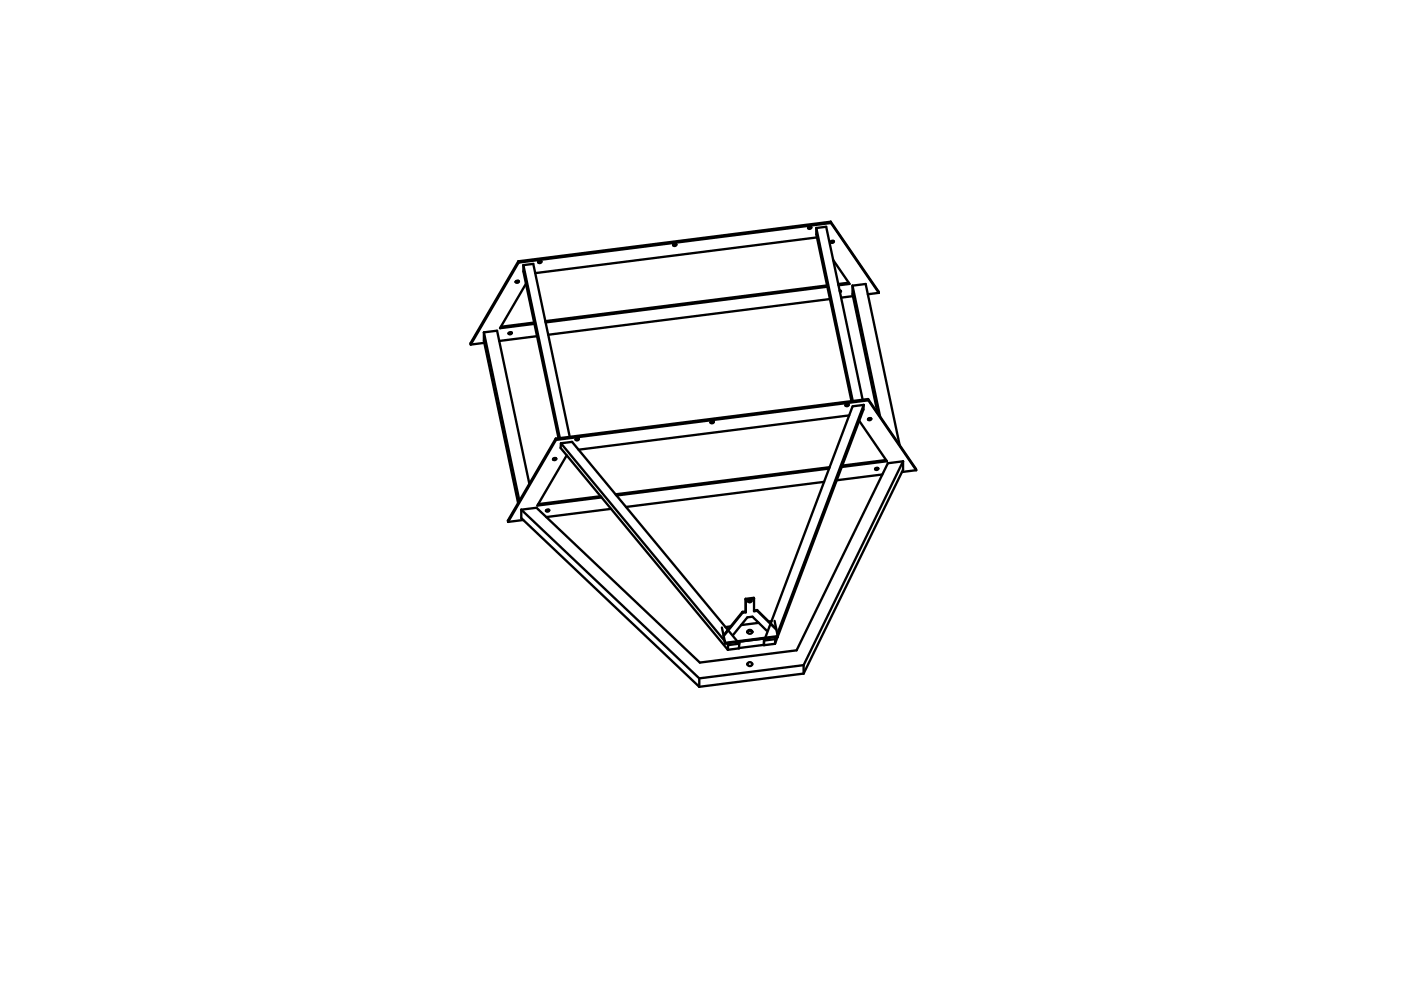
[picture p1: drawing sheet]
<svg xmlns="http://www.w3.org/2000/svg" width="420mm" height="297mm" viewBox="0 0 420 297" stroke-linecap="round" stroke-linejoin="round" font-family="sans-serif">
<path d="M217.8 134.3h.1" fill="none" stroke="#000" stroke-width=".3"/>
<g fill="#fff">
<path d="M164.4 100.3l84.5-10.7 6.5 30.6-84.5 10.7z" fill-rule="evenodd"/>
<path d="M187.7 152l59.4-7.6-15.7 41.8-.8 .1-3.6-3.4-.9 .1v-3.8l-2.5 .3v3.8l-.9 .1-3.6 4.4-1.5 .2z" fill-rule="evenodd"/>
<path d="M163.8 155l19.5-2.5 35 42.3 3.3-.5-3.3 .5 .1-1.4 3.3-.5-.1 1.3 7.5-.8 3.3-.4 18.5-49 13.7-1.8-25.7 52.7-29 3.7z" fill-rule="evenodd"/>
<path d="M160.5 81.9l84.5-10.7 3 14.4-84.5 10.7z" fill-rule="evenodd"/>
<path d="M173.5 134.8l81.2-10.3-5.9 15.5-64.2 8.2z" fill-rule="evenodd"/>
</g>
<path d="M217.8 134.3h.1" fill="none" stroke="#000" stroke-width=".3"/>
<path d="M166.7 131.9l93.7-11.9 14.4 20.9-4.3 .6 .3-.7v-2.5l-4.5 .5-1.7 3.4-13.7 1.8 1.5-4 13.6-1.7-8.3-12.2 1.2-3.3 .1-1.4-3.3 .4-1 2.7-81.2 10.3-1.9-2.4-3.4 .5-.1 1.4 1.9 2.2-8.8 15 19.2-2.4 2.9 3.4-19.5 2.5-2.9-2.8-4.6 .6v2.5l.6 .6-4.5 .5z" fill-rule="evenodd" fill="#fff"/>
<path d="M217.8 134.3h.1" fill="none" stroke="#000" stroke-width=".3"/>
<g fill="#fff">
<path d="M156.3 152.8l4.6-.6 49 46.4 29-3.7 27.4-56.1 4.5-.5-29.8 61.1-31.3 3.9z" fill-rule="evenodd"/>
<path d="M155.5 78.7l93.7-11.9 14.4 21-3.3 .4-.7-3.1-3.9 .5 .1 3.2-3.5 .4-.4-1.6 .3-.3-.4-.2-.3-1.6 3.3-.4-4.9-7.2-2.1-9.9-3 .3 .2 2.9-84.5 10.7-.6-2.8-2.9 .4v1.9l.7 3.6-7.7 13.4 10.3-1.3 .8 3.7-11.4 1.4-.6-3.1-4 .5 .2 3.2-4.1 .5z" fill-rule="evenodd"/>
<path d="M149.7 102.2l11.4-1.4 6.4 30.6-.8 .1-7.9 13.5z" fill-rule="evenodd"/>
<path d="M163.6 96.6l84.5-10.7 .8 3.7-84.5 10.7z" fill-rule="evenodd"/>
<path d="M184.9 148.5l63.7-8.1-1.5 4-59.4 7.6z" fill-rule="evenodd"/>
<path d="M255.7 121.8l3.3-.4-25.9 68.6-.8-3.9 1 4.6-3.8 .5 1.6-4.2 1.7 1.7-5.8-5.8 5.7 5.6-1.6-1.6z" fill-rule="evenodd"/>
<path d="M168.2 132.9l3.4-.5 46.7 56.4-1.3 1.6-.5-2.3 .8 4z" fill-rule="evenodd"/>
</g>
<path d="M217.8 134.3h.1" fill="none" stroke="#000" stroke-width=".3"/>
<g fill="#fff">
<path d="M170 136.5l10.1 12.2-18.7 2.4z"/>
<path d="M257.7 126.1l8 11.8-13.1 1.7z"/>
<path d="M145.1 99.6l4-.5 9.7 45.9-3 5.1z" fill-rule="evenodd"/>
<path d="M255.7 85.6l3.9-.5 10.2 48.3-5.9-8.5z" fill-rule="evenodd"/>
<path d="M244.8 68.3l3-.3 10.9 51.8-3 .4z" fill-rule="evenodd"/>
<path d="M157 79.5l2.9-.4 11 51.8-3 .4z" fill-rule="evenodd"/>
<path d="M156.3 152.8l53.4 50.5v2.6l-53.4-50.6z" fill-rule="evenodd"/>
<path d="M252.3 89.2l3.5-.4 7.4 34.9-2.9-4.1-1.6 .2z" fill-rule="evenodd"/>
<path d="M223.7 179.7l2.4-.3v3.8l1-.1 4 3.9-1.6 4.2-8.4 1-2.7-3.2 4.3-5.4 1-.1z" fill-rule="evenodd"/>
<path d="M209.7 203.3l31.3-3.9v2.5l-31.3 4z" fill-rule="evenodd"/>
<path d="M168.2 132.9l49.1 59.2 .2 .8 .4-.1 .5 .6-.1 1.4-50.2-60.5z" fill-rule="evenodd"/>
</g>
<path d="M217.8 134.3h.1" fill="none" stroke="#000" stroke-width=".3"/>
<g fill="#fff">
<path d="M157.7 85l2.5 11.7-10 1.3z"/>
<path d="M249.9 77.9l4.6 6.8-3.1 .4z"/>
<path d="M217.6 188l1.5-.2-.8 1z"/>
<path d="M230.6 186.3l.8-.1-.3 .7z"/>
<path d="M221.3 192.4l.3-.1v.5z"/>
<path d="M217.3 192.1l.2 .8z"/>
<path d="M270.8 138.3v2.5l-29.8 61.1v-2.5z" fill-rule="evenodd"/>
<path d="M155.4 78.3l93.7-11.8 .1 .3-93.7 11.9z" fill-rule="evenodd"/>
<path d="M166.7 131.5l93.6-11.9 .1 .4-93.7 11.9z" fill-rule="evenodd"/>
<path d="M163.5 96.3l84.5-10.7 .1 .3-84.5 10.7z" fill-rule="evenodd"/>
<path d="M259 121.4l-.1 1.4-25.6 67.9-.2-.7z" fill-rule="evenodd"/>
<path d="M145.1 99.6l10.7 50.5-.4 .7-10.3-48.6z" fill-rule="evenodd"/>
<path d="M184.6 148.2l64.2-8.2-.2 .4-63.7 8.1z" fill-rule="evenodd"/>
<path d="M157 79.5l10.9 51.8-.4 .1-10.5-50z" fill-rule="evenodd"/>
<path d="M244.8 68.3l10.9 51.9h-.3l-10.6-50z" fill-rule="evenodd"/>
<path d="M255.7 85.6l8.2 39.3-.7-1.2-7.4-34.9z" fill-rule="evenodd"/>
<path d="M221.6 192.3l7.5-.9v1.9l-7.5 .9z" fill-rule="evenodd"/>
<path d="M218.4 189l2.7 3.2-3.6 .5-.5-2.1z" fill-rule="evenodd"/>
<path d="M155.4 78.3l.1 .4-14.3 24.6-.1-.4z" fill-rule="evenodd"/>
<path d="M166.7 131.5v.4l-14.3 24.5-.1-.3z" fill-rule="evenodd"/>
<path d="M161.4 151.1l18.7-2.4 .3 .4-19.2 2.4z" fill-rule="evenodd"/>
<path d="M224.1 185l1.6-.2 1.8 1.9-5.2 .7z" fill-rule="evenodd"/>
<path d="M224.1 185l1.6-.2 4.2 4.2-2.4-2.3-5.2 .7-2.4 2.9z" fill-rule="evenodd"/>
<path d="M252.6 139.6l13.1-1.7 .3 .4-13.6 1.7z" fill-rule="evenodd"/>
<path d="M229.2 192l3.3-.4-.1 1.4-3.3 .4z" fill-rule="evenodd"/>
<path d="M150.2 98l10-1.3 .1 .4-10.3 1.3z" fill-rule="evenodd"/>
<path d="M249.1 66.5l14.5 21.3z" fill-rule="evenodd"/>
<path d="M260.3 119.6l14.5 21.3z" fill-rule="evenodd"/>
<path d="M217.5 192.7l15.8-2-.1 .2-15.7 2z" fill-rule="evenodd"/>
<path d="M217.9 192.8l3.4-.4 .4 .5-3.3 .5z" fill-rule="evenodd"/>
<path d="M229.4 191.4l3.4-.5-.3 .7-3.3 .4z" fill-rule="evenodd"/>
<path d="M222.7 183.4v.2l-5.7 7v-.2z" fill-rule="evenodd"/>
<path d="M224.3 189a.67 .67 0 0 1 1-.2 .67 .67 0 0 1 .1 1h-1l-.3-.4z" fill-rule="evenodd"/>
<path d="M224.3 198.6a.65 .65 0 0 1 1.1 0 .65 .65 0 0 1-.2 1 .64 .64 0 0 1-.9-.1 .64 .64 0 0 1 0-.9z" fill-rule="evenodd"/>
<path d="M251.4 85.1l3.1-.4 .3 .4-3.3 .4z" fill-rule="evenodd"/>
<path d="M224.2 189.3a.7 .7 0 0 1 .8-.3 .7 .7 0 0 1 .5 .7 .7 .7 0 0 1-.8 .3 .7 .7 0 0 1-.5-.7z" fill-rule="evenodd"/>
<path d="M232.8 190.9h.4l-.8 2.1z" fill-rule="evenodd"/>
<path d="M223.6 179.5l2.5-.3v.2l-2.4 .3z" fill-rule="evenodd"/>
<path d="M152.6 99.8l.4-.2 .5 .1a.47 .47 0 0 1-.4 .5 .47 .47 0 0 1-.6-.3z" fill-rule="evenodd"/>
<path d="M242.4 68.2l.4-.2 .5 .1a.47 .47 0 0 1-.4 .5 .47 .47 0 0 1-.5-.3z" fill-rule="evenodd"/>
<path d="M161.5 78.4l.3-.2 .5 .1a.47 .47 0 0 1-.3 .6 .47 .47 0 0 1-.6-.4z" fill-rule="evenodd"/>
<path d="M154.7 84.3l.4-.2 .5 .1a.47 .47 0 0 1-.4 .6 .47 .47 0 0 1-.5-.4z" fill-rule="evenodd"/>
<path d="M260.4 125.5l.4-.2 .5 .1a.47 .47 0 0 1-.4 .6 .47 .47 0 0 1-.6-.4z" fill-rule="evenodd"/>
<path d="M172.7 131.6l.3-.2 .6 .1a.47 .47 0 0 1-.4 .5 .47 .47 0 0 1-.6-.3z" fill-rule="evenodd"/>
<path d="M213.2 126.4l.3-.1 .5 .1a.47 .47 0 0 1-.4 .5 .47 .47 0 0 1-.5-.4z" fill-rule="evenodd"/>
<path d="M165.9 137.5l.4-.2 .5 .1a.47 .47 0 0 1-.4 .5 .47 .47 0 0 1-.5-.3z" fill-rule="evenodd"/>
<path d="M253.6 121.3l.4-.2 .5 .1a.47 .47 0 0 1-.4 .6 .47 .47 0 0 1-.5-.4z" fill-rule="evenodd"/>
<path d="M262.5 140.4l.4-.2 .5 .1a.47 .47 0 0 1-.4 .6 .47 .47 0 0 1-.5-.4z" fill-rule="evenodd"/>
<path d="M201.9 73.3l.4-.2 .5 .1a.47 .47 0 0 1-.4 .5 .47 .47 0 0 1-.5-.3z" fill-rule="evenodd"/>
<path d="M163.8 152.9l.4-.2 .5 .1a.47 .47 0 0 1-.4 .6 .47 .47 0 0 1-.5-.4z" fill-rule="evenodd"/>
<path d="M249.2 72.4l.3-.2 .5 .1a.47 .47 0 0 1-.3 .5 .47 .47 0 0 1-.6-.3z" fill-rule="evenodd"/>
<path d="M152.6 99.8l.9-.1a.47 .47 0 0 1-.4 .5 .47 .47 0 0 1-.6-.3z" fill-rule="evenodd"/>
<path d="M161.5 78.4l.8-.1a.47 .47 0 0 1-.3 .6 .47 .47 0 0 1-.6-.4z" fill-rule="evenodd"/>
<path d="M242.4 68.2l.9-.1a.47 .47 0 0 1-.4 .5 .47 .47 0 0 1-.5-.3z" fill-rule="evenodd"/>
<path d="M165.9 137.5l.9-.1a.47 .47 0 0 1-.4 .5 .47 .47 0 0 1-.5-.3z" fill-rule="evenodd"/>
<path d="M213.2 126.4h.8a.47 .47 0 0 1-.4 .5 .47 .47 0 0 1-.5-.4z" fill-rule="evenodd"/>
<path d="M172.7 131.6l.9-.1a.47 .47 0 0 1-.4 .5 .47 .47 0 0 1-.6-.3z" fill-rule="evenodd"/>
<path d="M262.5 140.4l.9-.1a.47 .47 0 0 1-.4 .6 .47 .47 0 0 1-.5-.4z" fill-rule="evenodd"/>
<path d="M154.7 84.3l.9-.1a.47 .47 0 0 1-.4 .6 .47 .47 0 0 1-.5-.4z" fill-rule="evenodd"/>
<path d="M260.4 125.5l.9-.1a.47 .47 0 0 1-.4 .6 .47 .47 0 0 1-.6-.4z" fill-rule="evenodd"/>
<path d="M163.8 152.9l.9-.1a.47 .47 0 0 1-.4 .6 .47 .47 0 0 1-.5-.4z" fill-rule="evenodd"/>
<path d="M253.6 121.3l.9-.1a.47 .47 0 0 1-.4 .6 .47 .47 0 0 1-.5-.4z" fill-rule="evenodd"/>
<path d="M201.9 73.3l.9-.1a.47 .47 0 0 1-.4 .5 .47 .47 0 0 1-.5-.3z" fill-rule="evenodd"/>
<path d="M249.2 72.4l.8-.1a.47 .47 0 0 1-.3 .5 .47 .47 0 0 1-.6-.3z" fill-rule="evenodd"/>
<path d="M224.5 180.1l.7-.2a.36 .36 0 0 1-.3 .4 .36 .36 0 0 1-.4-.2z" fill-rule="evenodd"/>
<path d="M224.4 180.2l.5 .1 .4-.3a.46 .46 0 0 1-.3 .5 .46 .46 0 0 1-.6-.3z" fill-rule="evenodd"/>
<path d="M222.7 183.4l.9-.1 .1 .2-1 .1z" fill-rule="evenodd"/>
<path d="M226.1 183l.9-.1 .1 .2-1 .1z" fill-rule="evenodd"/>
<path d="M223.6 179.5l.1 4z" fill-rule="evenodd"/>
<path d="M229.1 191.4h.3l-.3 1.9z" fill-rule="evenodd"/>
<path d="M152.6 99.8l.8-.2z" fill-rule="evenodd"/>
<path d="M201.9 73.3l.8-.2z" fill-rule="evenodd"/>
<path d="M154.7 84.3l.8-.1z" fill-rule="evenodd"/>
<path d="M260.4 125.5l.8-.1z" fill-rule="evenodd"/>
<path d="M242.4 68.2l.8-.2z" fill-rule="evenodd"/>
<path d="M253.6 121.3l.8-.1z" fill-rule="evenodd"/>
<path d="M172.7 131.6l.8-.2z" fill-rule="evenodd"/>
<path d="M213.2 126.4l.7-.1z" fill-rule="evenodd"/>
<path d="M262.5 140.4l.8-.1z" fill-rule="evenodd"/>
<path d="M165.9 137.5l.8-.2z" fill-rule="evenodd"/>
<path d="M163.8 152.9l.8-.1z" fill-rule="evenodd"/>
<path d="M161.5 78.4l.7-.1z" fill-rule="evenodd"/>
<path d="M249.2 72.4l.7-.2z" fill-rule="evenodd"/>
<path d="M251.8 87.3l.3-.2 .1 .2-.3 .3z" fill-rule="evenodd"/>
<path d="M251.8 87.1h.3l-.3 .2z" fill-rule="evenodd"/>
</g>
<g fill="none" stroke="#000" stroke-width=".7">
<path d="M155.4 78.3l.1 .4M155.4 78.3l-14.3 24.6 .1 .4M155.5 78.7l-14.3 24.6M157 79.5v1.9l10.5 50M157 79.5l10.9 51.8M157 79.5l2.9-.4 11 51.8M161.5 78.4l.8-.1a.47 .47 0 0 1-.3 .5 .47 .47 0 0 1-.6-.2zM162.2 78.3l-.7 .1M201.9 73.5h.1M202.7 73.1l-.8 .2M242.3 68.3v.1M243.2 68l-.8 .2"/>
<path d="M244.8 68.3v1.9l10.6 50M244.8 68.3l10.9 51.9M244.8 68.3l3-.3 10.9 51.8M245 71.2l-84.5 10.7M249.1 72.5v.1M249.1 66.5l14.5 21.3M249.1 66.5l.1 .3M249.1 66.5l-93.7 11.8M249.2 66.8l14.4 21M249.2 66.8l-93.7 11.9M249.9 77.9l4.9 7.2-3.3 .4M249.9 72.2l-.7 .2"/>
<path d="M145.1 99.6l4-.5 9.7 45.9M145.1 99.6v2.6l10.3 48.6M145.1 99.6l10.7 50.5M152.6 99.8l.8-.2a.47 .47 0 0 1-.3 .6 .47 .47 0 0 1-.6-.3zM153.4 99.6l-.8 .2M154.7 84.3l.8-.1a.47 .47 0 0 1-.3 .5 .47 .47 0 0 1-.6-.2zM155.5 84.2l-.8 .1M157.7 85l-7.7 13.4 10.3-1.3M160.2 96.7l-10 1.3M248 85.6l-84.5 10.7M248.1 85.9l-84.5 10.7M248.9 89.6l-84.5 10.7"/>
<path d="M251.8 87.1l.4 .2-.3 .3M252.1 87.1l-.3 .2M254.5 84.7l-3.1 .4M255.7 85.6l3.9-.5 10.2 48.3M255.7 85.6v2.5l7.5 35.6M255.7 85.6l8.2 39.3M255.8 88.8l-3.5 .4M263.6 87.8l-3.3 .4M145.3 102.8l-4.1 .5M161.1 100.8l-11.4 1.4M260.3 119.6l14.5 21.3M260.3 119.6l.1 .4"/>
<path d="M260.3 119.6l-93.6 11.9M260.4 120l14.4 20.9M260.4 120l-93.7 11.9M165.9 137.5l.8-.1a.47 .47 0 0 1-.3 .5 .47 .47 0 0 1-.5-.2zM166.7 131.5v.4M166.7 131.5l-14.4 24.6 .1 .3M166.7 137.3l-.8 .2M166.7 131.9l-14.3 24.5M168.2 132.9l-.1 1.4 50.2 60.5M168.2 132.9l49.1 59.2M168.2 132.9l3.4-.5 46.7 56.4M170 136.5l-8.8 15 19.2-2.4"/>
<path d="M172.7 131.6l.8-.2a.47 .47 0 0 1-.3 .6 .47 .47 0 0 1-.6-.3zM173.5 131.4l-.8 .2M213.1 126.6v.1M213.9 126.3l-.7 .1M253.6 121.3l.8-.1a.47 .47 0 0 1-.3 .5 .47 .47 0 0 1-.5-.2zM254.4 121.2l-.8 .1M254.7 124.5l-81.2 10.3M257.7 126.1l8.3 12.2-13.6 1.7M259 121.4l-3.3 .4-24.6 65.1M259 121.4l-.1 1.4-25.6 68M259 121.4l-25.9 68.6M260.4 125.5l.8-.1a.47 .47 0 0 1-.3 .5 .47 .47 0 0 1-.6-.2z"/>
<path d="M261.2 125.4l-.8 .1M265.7 137.9l-13.1 1.7M270.8 138.3v2.5l-29.8 61.1M270.8 138.3l-29.8 61.1M270.8 138.3l-4.5 .5-27.4 56.1-29 3.7-49-46.4-4.6 .6M156.3 152.8v2.5l53.4 50.6M156.3 152.8l53.4 50.5M156.9 155.9l-4.5 .5M163.8 152.9l.8-.1a.47 .47 0 0 1-.3 .5 .47 .47 0 0 1-.6-.2zM164.6 152.8l-.8 .1M180.1 148.7l-18.7 2.4M183.3 152.5l-19.5 2.5"/>
<path d="M247.1 144.4l-59.4 7.6M248.6 140.4l-63.7 8.1M248.8 140l-64.2 8.2M262.5 140.4l.8-.1a.47 .47 0 0 1-.3 .5 .47 .47 0 0 1-.6-.2zM263.3 140.3l-.8 .1M264.6 142.2l-13.7 1.8M274.8 140.9l-4.3 .6M223.6 179.5l.1 4M225.3 180l-.4 .3-.5-.1M226.1 179.4v3.8l1-.1M226.1 179.4v-.2l-2.5 .3M226.1 179.4l-2.4 .3-.1-.2"/>
<path d="M216.5 188.1l1 4.6M217.3 192.1l.2 .8M217.5 192.7v.2M217.9 192.8l.5 .6M218.4 193.4l-.1 1.4M218.4 189l2.7 3.2M219.1 187.8l-1.5 .2M221.3 192.4l.4 .5M221.6 192.3v.5M221.7 192.9l-.1 1.4-3.3 .5M221.7 192.9l-3.3 .5M222.7 183.4l.9-.1 .1 .2"/>
<path d="M222.7 183.4v.2M222.7 183.4l-5.7 7M222.7 183.6l-5.7 7M223.7 183.5l-1 .1M224.1 189.5a.81 .81 0 0 1 .8-.5 .81 .81 0 0 1 .7 .5M224.3 189a.65 .65 0 0 1 1.1-.1 .65 .65 0 0 1-.2 1 .64 .64 0 0 1-.9-.1 .64 .64 0 0 1 0-.8zM224.3 198.6a.65 .65 0 0 1 1.1 0 .65 .65 0 0 1-.2 1 .64 .64 0 0 1-.9-.1 .64 .64 0 0 1 0-.9zM224.5 180.1l.8-.1a.47 .47 0 0 1-.3 .5 .47 .47 0 0 1-.6-.2zM227 182.9l.1 .2M227 182.9l5.7 5.6M227 182.9l-.9 .1M227.1 183.1l5.7 5.6"/>
<path d="M227.5 186.7l-5.2 .7M229.1 191.4v1.9l-7.5 .9M229.2 192l-.1 1.4 3.3-.4M229.4 191.4l-.2 .6M229.9 189l-4.2-4.2-1.6 .2-4.2 5.3M231.1 187l-1.6 4.2M231.4 186.2l-.8 .1M232.3 186.1l1 4.6M232.5 191.6l-.1 1.4M232.5 191.6l-3.3 .4M232.8 190.9l-.3 .7M233.2 190.9l-.8 2.1"/>
<path d="M233.3 190.7v.2M233.3 190.9l-15.8 2M233.3 190.7l-15.8 2M241 199.4v2.5M241 199.4l-31.3 3.9M209.7 203.3v2.6M241 201.9l-31.3 4"/>
<circle cx="202.3" cy="73.4" r=".43"/>
<circle cx="242.8" cy="68.3" r=".43"/>
<circle cx="249.5" cy="72.5" r=".43"/>
<circle cx="213.5" cy="126.6" r=".43"/>
</g>
</svg>
